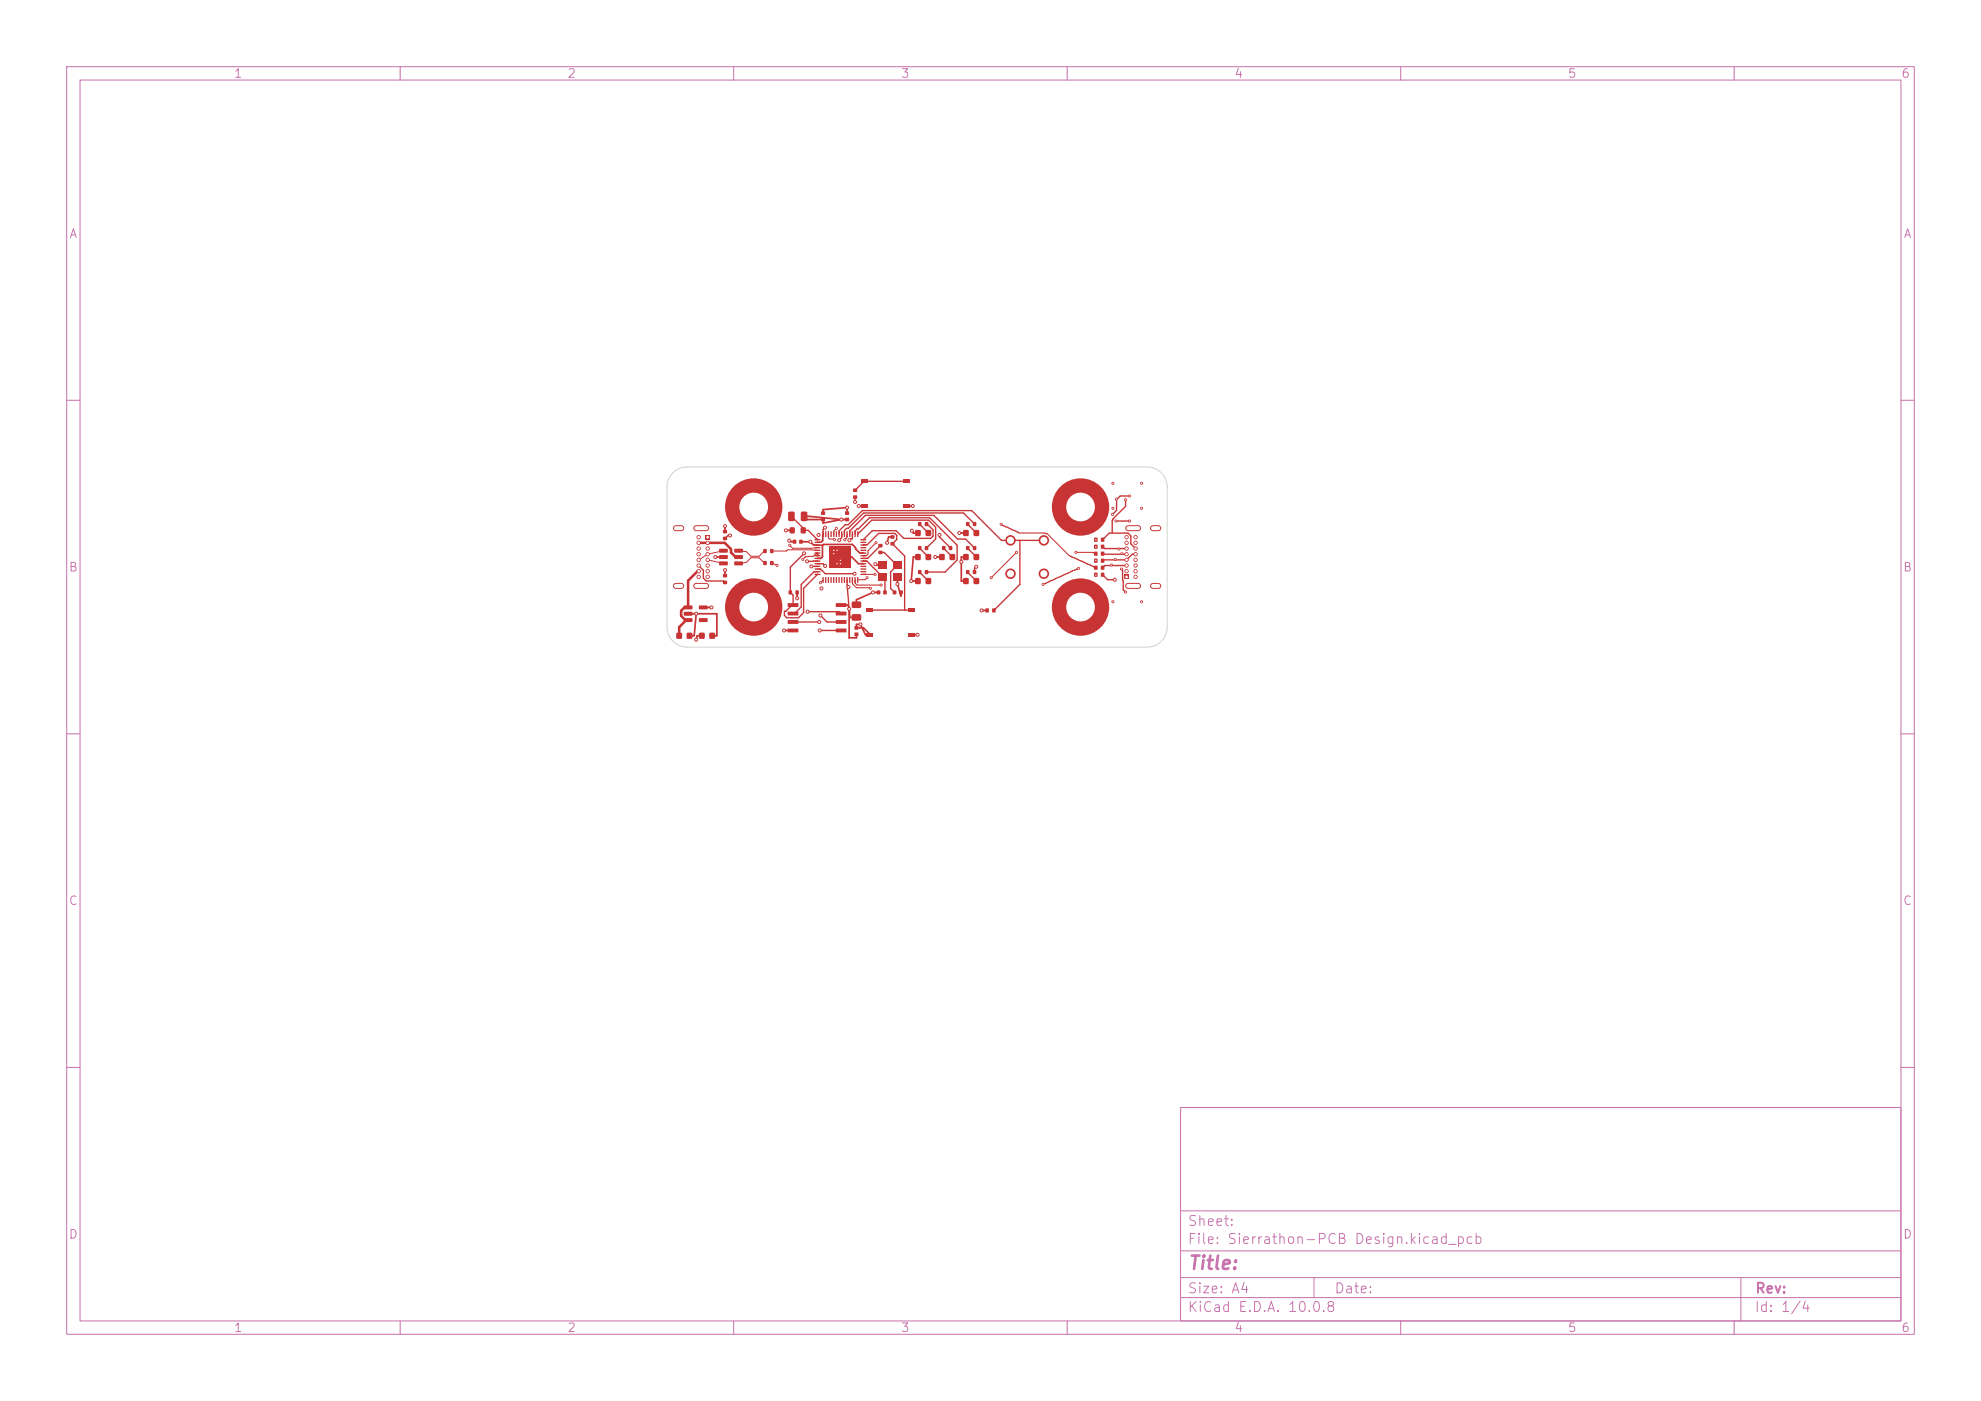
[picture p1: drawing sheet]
<svg xmlns="http://www.w3.org/2000/svg" width="297mm" height="210mm" viewBox="0 0 297 210" stroke-linecap="round" stroke-linejoin="round" font-family="sans-serif">
<defs><g id="words">
<text font-size="2" fill="#c872ab" x="178" y="190.8">Title:</text>
<g font-size="1.5" fill="#c872ab">
<text x="178" y="184.1">Sheet:</text>
<text x="178" y="186.8">File: Sierrathon-PCB Design.kicad_pcb</text>
<text x="178" y="197">KiCad E.D.A. 10.0.8</text>
<text x="178" y="194.2">Size: A4</text>
<text x="200" y="194.2">Date:</text>
<text x="263" y="197">Id: 1/4</text>
<text x="263" y="194.2">Rev:</text>
</g>
<g font-size="1.3" fill="#c872ab">
<text x="35" y="12">1</text>
<text x="85" y="12">2</text>
<text x="135" y="12">3</text>
<text x="185" y="12">4</text>
<text x="235" y="12">5</text>
<text x="285" y="12">6</text>
<text x="10.3" y="36">A</text>
<text x="285.3" y="36">A</text>
<text x="10.2" y="86">B</text>
<text x="285.2" y="86">B</text>
<text x="10.2" y="136">C</text>
<text x="285.2" y="136">C</text>
<text x="10.2" y="186">D</text>
<text x="285.2" y="186">D</text>
<text x="35" y="200">1</text>
<text x="85" y="200">2</text>
<text x="135" y="200">3</text>
<text x="185" y="200">4</text>
<text x="235" y="200">5</text>
<text x="285" y="200">6</text>
</g>
</g></defs>
<g fill="none" stroke="#c872ab" stroke-width=".15">
<path d="M10 10h277v190h-277zM12 12h273v186h-273zM60 10v2M110 10v2M160 10v2M210 10v2M260 10v2M10 60h2M285 60h2M10 110h2M285 110h2M10 160h2"/>
<path d="M177 166h108v32h-108zM285 160h2M60 198v2M110 198v2M160 198v2M177 194.5h108M177 191.5h108M177 187.5h108M177 181.5h108M197 191.5v3M210 198v2M260 198v2"/>
<path d="M261 191.5v6.5"/>
</g>
<g fill="#c83434">
<path d="M107.8 82.3h1.2l.1 .5-.1 .1-1.1-.1-.1-.1z"/>
<path d="M107.8 83.2h1.2l.1 .5-.1 .1h-1.1l-.1-.1z"/>
<path d="M107.8 84.2h1.2l.1 .5-.1 .1-1.1-.1-.1-.1z"/>
<path d="M110.1 84.2h1.2l.1 .5-.2 .1-1-.1-.1-.1z"/>
<path d="M110.1 83.2h1.2l.1 .5-.2 .1h-1l-.1-.1z"/>
<path d="M110.1 82.3h1.2l.1 .5-.2 .1-1-.1-.1-.1z"/>
<path d="M102.5 90.8h1.2l.1 .5-.1 .1-1.1-.1-.1-.1z"/>
<path d="M102.5 91.7h1.2l.1 .5-.1 .1h-1.1l-.1-.1z"/>
<path d="M102.5 92.7h1.2l.1 .5-.1 .1-1.1-.1-.1-.1z"/>
<path d="M104.8 92.7h1.2l.1 .5-.2 .1-1-.1-.1-.1z"/>
<path d="M104.8 90.8h1.2l.1 .5-.2 .1-1-.1-.1-.1z"/>
<path d="M126.7 77.6h.6v.5h-.6z"/>
<path d="M126.7 76.7h.6v.5h-.6z"/>
<path d="M123.1 77.6h.6v.5h-.6z"/>
<path d="M123.1 76.7h.6v.5h-.6z"/>
<path d="M165.1 84.8h.4v.6h-.4z"/>
<path d="M164.1 84.8h.4v.6h-.4z"/>
<path d="M137.2 86.7h.8v.8h-.8z"/>
<path d="M138.8 86.7h.8v.8h-.8z"/>
<path d="M114.5 82.3h.4v.6h-.4z"/>
<path d="M115.5 82.3h.4v.6h-.4z"/>
<path d="M133.5 81.3h.6v.4h-.6z"/>
<path d="M133.5 80.3h.6v.4h-.6z"/>
<path d="M118.1 90.4h1.6v.5l-1.6 .1z"/>
<path d="M118.1 91.7h1.6v.5h-1.6z"/>
<path d="M118.1 93h1.6v.5h-1.6z"/>
<path d="M118.1 94.2h1.6v.6h-1.6z"/>
<path d="M125.3 94.2h1.6v.6h-1.6z"/>
<path d="M125.3 93h1.6v.5h-1.6z"/>
<path d="M125.3 91.7h1.6v.5h-1.6z"/>
<path d="M125.3 90.4h1.6v.5l-1.6 .1z"/>
<path d="M133.9 88.5h.5v.6h-.5z"/>
<path d="M134.8 88.5h.5v.6h-.5z"/>
<path d="M165.1 85.9h.4v.5h-.4z"/>
<path d="M164.1 85.9h.4v.5h-.4z"/>
<path d="M108.4 87.1h.6v.4h-.6z"/>
<path d="M108.4 86.1h.6v.4h-.6z"/>
<path d="M123.3 86.5l.2 .1v.8l-.2-.1z"/>
<path d="M123.7 86.5l.2 .1v.8l-.2-.1z"/>
<path d="M124.1 86.5l.2 .1v.8l-.2-.1z"/>
<path d="M124.5 86.5l.2 .1v.8l-.2-.1z"/>
<path d="M124.9 86.5l.2 .1v.8l-.2-.1z"/>
<path d="M125.3 86.5l.2 .1v.8l-.2-.1z"/>
<path d="M125.7 86.5l.2 .1-.1 .8-.1-.1z"/>
<path d="M126.1 86.5l.2 .1-.1 .8-.1-.1z"/>
<path d="M126.5 86.5l.2 .1-.1 .8-.1-.1z"/>
<path d="M126.9 86.5l.2 .1-.1 .8-.1-.1z"/>
<path d="M127.3 86.5l.2 .1-.1 .8-.1-.1z"/>
<path d="M127.7 86.5l.2 .1-.1 .8-.1-.1z"/>
<path d="M128.1 86.5l.2 .1-.1 .8-.1-.1z"/>
<path d="M128.5 86.5l.2 .1-.1 .8-.1-.1z"/>
<path d="M129 86h.8l.1 .2h-.9z"/>
<path d="M129 85.6h.8l.1 .2h-.9z"/>
<path d="M129 85.2h.8l.1 .2h-.9z"/>
<path d="M129 84.8h.8l.1 .2h-.9z"/>
<path d="M129 84.4h.8l.1 .2h-.9z"/>
<path d="M129 84h.8l.1 .2h-.9z"/>
<path d="M129 83.6h.8l.1 .2h-.9z"/>
<path d="M129 83.2h.8l.1 .2h-.9z"/>
<path d="M129 82.8h.8l.1 .2h-.9z"/>
<path d="M129 82.4h.8l.1 .2h-.9z"/>
<path d="M129 82h.8l.1 .2h-.9z"/>
<path d="M129 81.6h.8l.1 .2h-.9z"/>
<path d="M129 81.2h.8l.1 .2h-.9z"/>
<path d="M129 80.8h.8l.1 .2h-.9z"/>
<path d="M128.5 79.6l.2 .1-.1 .8h-.1z"/>
<path d="M128.1 79.6l.2 .1-.1 .8h-.1z"/>
<path d="M127.7 79.6l.2 .1-.1 .8h-.1z"/>
<path d="M127.3 79.6l.2 .1-.1 .8h-.1z"/>
<path d="M126.9 79.6l.2 .1-.1 .8h-.1z"/>
<path d="M126.5 79.6l.2 .1-.1 .8h-.1z"/>
<path d="M126.1 79.6l.2 .1-.1 .8h-.1z"/>
<path d="M125.7 79.6l.2 .1-.1 .8h-.1z"/>
<path d="M125.3 79.6l.2 .1v.8h-.2z"/>
<path d="M124.9 79.6l.2 .1v.8h-.2z"/>
<path d="M124.5 79.6l.2 .1v.8h-.2z"/>
<path d="M124.1 79.6l.2 .1v.8h-.2z"/>
<path d="M123.7 79.6l.2 .1v.8h-.2z"/>
<path d="M123.3 79.6l.2 .1v.8h-.2z"/>
<path d="M122.1 80.8h.8l.1 .2h-.8z"/>
<path d="M122.1 81.2h.8l.1 .2h-.8z"/>
<path d="M122.1 81.6h.8l.1 .2h-.8z"/>
<path d="M122.1 82h.8l.1 .2h-.8z"/>
<path d="M122.1 82.4h.8l.1 .2h-.8z"/>
<path d="M122.1 82.8h.8l.1 .2h-.8z"/>
<path d="M122.1 83.2h.8l.1 .2h-.8z"/>
<path d="M122.1 83.6h.8l.1 .2h-.8z"/>
<path d="M122.1 84h.8l.1 .2h-.8z"/>
<path d="M122.1 84.4h.8l.1 .2h-.8z"/>
<path d="M122.1 84.8h.8l.1 .2h-.8z"/>
<path d="M122.1 85.2h.8l.1 .2h-.8z"/>
<path d="M122.1 85.6h.8l.1 .2h-.8z"/>
<path d="M122.1 86h.8l.1 .2h-.8z"/>
<path d="M124.4 81.9h3.2v3.2h-3.2z"/>
<path d="M118.2 76.7h.7l.2 .1v1.1l-.1 .2h-.6l-.2-.1z"/>
<path d="M120.1 76.7h.7l.2 .1v1.1l-.1 .2h-.6l-.2-.1z"/>
<path d="M128.1 94.8h.6v.5h-.6z"/>
<path d="M128.1 93.9h.6v.5h-.6z"/>
<path d="M165.1 80.6h.4v.6h-.4z"/>
<path d="M164.1 80.6h.4v.6h-.4z"/>
<path d="M114.5 84.1h.4v.6h-.4z"/>
<path d="M115.5 84.1h.4v.6h-.4z"/>
<path d="M165.1 83.8h.4v.5h-.4z"/>
<path d="M164.1 83.8h.4v.5h-.4z"/>
<path d="M137.7 78.3h.4v.5h-.4z"/>
<path d="M138.7 78.3h.4v.5h-.4z"/>
<path d="M129.8 91.2h1v.5h-1z"/>
<path d="M136.2 91.2h1v.5h-1z"/>
<path d="M129.8 94.9h1v.5h-1z"/>
<path d="M136.2 94.9h1v.5h-1z"/>
<path d="M137.2 79.5h.8v.8h-.8z"/>
<path d="M138.8 79.5h.8v.8h-.8z"/>
<path d="M144.4 83.1h.8v.8h-.8z"/>
<path d="M146 83.1h.8v.8h-.8z"/>
<path d="M131.5 88.5h.5v.6h-.5z"/>
<path d="M132.4 88.5h.5v.6h-.5z"/>
<path d="M168.6 86.2h.6v.6h-.6z"/>
<circle cx="113" cy="91" r="4.3"/>
<circle cx="151.5" cy="81" r=".79"/>
<circle cx="156.5" cy="81" r=".79"/>
<circle cx="156.5" cy="86" r=".79"/>
<circle cx="151.5" cy="86" r=".79"/>
<circle cx="168.9" cy="85.6" r=".33"/>
<circle cx="168.9" cy="84.8" r=".33"/>
<circle cx="168.9" cy="83.9" r=".33"/>
<circle cx="168.9" cy="83.1" r=".33"/>
<circle cx="168.9" cy="82.2" r=".33"/>
<circle cx="168.9" cy="81.4" r=".33"/>
<circle cx="168.9" cy="80.5" r=".33"/>
<circle cx="170.2" cy="80.5" r=".33"/>
<circle cx="170.3" cy="81.4" r=".33"/>
<circle cx="170.2" cy="82.2" r=".33"/>
<circle cx="170.3" cy="83.1" r=".33"/>
<circle cx="170.3" cy="83.9" r=".33"/>
<circle cx="170.2" cy="84.8" r=".33"/>
<circle cx="170.3" cy="85.6" r=".33"/>
<circle cx="170.2" cy="86.5" r=".33"/>
</g>
<path d="M169.1 79.2h1.5M172.9 79.2h.8M169.1 87.8h1.5M172.9 87.8h.8" fill="none" stroke="#c83434" stroke-width=".9"/>
<g fill="#c83434">
<path d="M127.7 92.1h1.3l.1 .2v.6l-.2 .2-1.1-.1-.1-.2z"/>
<path d="M127.7 90.2h1.3l.1 .2v.6l-.2 .2-1.1-.1-.1-.2z"/>
<path d="M108.4 80.5h.6v.4h-.6z"/>
<path d="M108.4 79.5h.6v.4h-.6z"/>
<path d="M118.4 79.1h.7v.8h-.7z"/>
<path d="M120.1 79.1h.7v.8h-.7z"/>
<path d="M140.8 83.1h.8v.8h-.8z"/>
<path d="M142.4 83.1h.8v.8h-.8z"/>
<path d="M144.9 78.3h.4v.5h-.4z"/>
<path d="M145.9 78.3h.4v.5h-.4z"/>
<path d="M165.1 81.7h.4v.5h-.4z"/>
<path d="M164.1 81.7h.4v.5h-.4z"/>
<path d="M118.9 80.9h.5v.6h-.5z"/>
<path d="M119.8 80.9h.5v.6h-.5z"/>
<path d="M131.6 86h1.3v1h-1.3z"/>
<path d="M133.9 86h1.3v1h-1.3z"/>
<path d="M133.9 84.2h1.3v1.1h-1.3z"/>
<path d="M131.6 84.2h1.3v1.1h-1.3z"/>
<path d="M118.3 88.5h.4v.6h-.4z"/>
<path d="M119.3 88.5h.4v.6h-.4z"/>
<path d="M105.8 80.2h.6v.7h-.6z"/>
<circle cx="113" cy="76" r="4.3"/>
<circle cx="162" cy="76" r="4.3"/>
<circle cx="106.1" cy="81.4" r=".33"/>
<circle cx="106.1" cy="82.2" r=".33"/>
<circle cx="106.1" cy="83.1" r=".33"/>
<circle cx="106.1" cy="83.9" r=".33"/>
<circle cx="106.1" cy="84.8" r=".33"/>
<circle cx="106.1" cy="85.6" r=".33"/>
<circle cx="106.1" cy="86.5" r=".33"/>
<circle cx="104.7" cy="86.5" r=".33"/>
<circle cx="104.8" cy="85.6" r=".33"/>
<circle cx="104.7" cy="84.8" r=".33"/>
<circle cx="104.8" cy="83.9" r=".33"/>
<circle cx="104.8" cy="83.1" r=".33"/>
<circle cx="104.7" cy="82.2" r=".33"/>
<circle cx="104.8" cy="81.4" r=".33"/>
<circle cx="104.7" cy="80.5" r=".33"/>
</g>
<path d="M101.3 79.2h.8M104.4 79.2h1.5M101.3 87.8h.8M104.4 87.8h1.5" fill="none" stroke="#c83434" stroke-width=".9"/>
<g fill="#c83434">
<path d="M129.1 71.9h1v.5h-1z"/>
<path d="M135.5 71.9h1v.5h-1z"/>
<path d="M129.1 75.6h1v.5h-1z"/>
<path d="M135.5 75.6h1v.5h-1z"/>
<path d="M127.9 74.3h.6v.4h-.6z"/>
<path d="M127.9 73.3h.6v.4h-.6z"/>
<path d="M137.2 83.1h.8v.8h-.8z"/>
<path d="M138.8 83.1h.8v.8h-.8z"/>
<path d="M131.7 82.6h.6v.4h-.6z"/>
<path d="M131.7 81.6h.6v.4h-.6z"/>
<path d="M165.1 82.7h.4v.6h-.4z"/>
<path d="M164.1 82.7h.4v.6h-.4z"/>
<path d="M144.9 81.9h.4v.5h-.4z"/>
<path d="M145.9 81.9h.4v.5h-.4z"/>
<path d="M137.7 85.5h.4v.5h-.4z"/>
<path d="M138.7 85.5h.4v.5h-.4z"/>
<path d="M147.8 91.2h.4v.6h-.4z"/>
<path d="M148.8 91.2h.4v.6h-.4z"/>
<path d="M144.4 86.7h.8v.8h-.8z"/>
<path d="M146 86.7h.8v.8h-.8z"/>
<path d="M144.9 85.5h.4v.5h-.4z"/>
<path d="M145.9 85.5h.4v.5h-.4z"/>
<path d="M101.4 94.9h.8v.8h-.8z"/>
<path d="M103 94.9h.8v.8h-.8z"/>
<path d="M137.7 81.9h.4v.5h-.4z"/>
<path d="M138.7 81.9h.4v.5h-.4z"/>
<path d="M144.4 79.5h.8v.8h-.8z"/>
<path d="M146 79.5h.8v.8h-.8z"/>
<path d="M141.3 81.9h.4v.5h-.4z"/>
<path d="M142.3 81.9h.4v.5h-.4z"/>
<path d="M104.8 94.9h.8v.8h-.8z"/>
<path d="M106.4 94.9h.8v.8h-.8z"/>
<circle cx="162" cy="91" r="4.3"/>
<circle cx="108.7" cy="85.5" r=".3"/>
<circle cx="126" cy="84" r=".23"/>
<circle cx="126" cy="84.5" r=".23"/>
<circle cx="166.9" cy="76.2" r=".23"/>
<circle cx="134.5" cy="87.6" r=".3"/>
<circle cx="108.7" cy="78.9" r=".3"/>
<circle cx="131.2" cy="84.6" r=".3"/>
<circle cx="117.5" cy="94.5" r=".3"/>
<circle cx="126.1" cy="77.9" r=".3"/>
<circle cx="136.6" cy="87.1" r=".3"/>
<circle cx="125" cy="83" r=".23"/>
<circle cx="130.9" cy="88.8" r=".3"/>
<circle cx="166.9" cy="72.4" r=".23"/>
<circle cx="125.5" cy="82.5" r=".23"/>
<circle cx="123.1" cy="88.2" r=".3"/>
<circle cx="166.9" cy="90.2" r=".23"/>
<circle cx="104.4" cy="92" r=".3"/>
<circle cx="143.8" cy="79.9" r=".3"/>
<circle cx="129" cy="93.6" r=".3"/>
<circle cx="140.2" cy="83.5" r=".3"/>
<circle cx="122.7" cy="80.2" r=".3"/>
<circle cx="125.5" cy="84.5" r=".23"/>
<circle cx="137.6" cy="95.1" r=".3"/>
<circle cx="128.7" cy="75.8" r=".3"/>
<circle cx="136.7" cy="79.5" r=".3"/>
<circle cx="125" cy="82.5" r=".23"/>
<circle cx="136.9" cy="75.8" r=".3"/>
<circle cx="118.3" cy="81" r=".3"/>
<circle cx="107.2" cy="83.5" r=".3"/>
<circle cx="144.1" cy="84.2" r=".3"/>
<circle cx="131.3" cy="81.4" r=".23"/>
<circle cx="123" cy="87.3" r=".23"/>
<circle cx="123.7" cy="79.1" r=".3"/>
<circle cx="126.6" cy="80.9" r=".23"/>
<circle cx="171.2" cy="90.2" r=".23"/>
<circle cx="171.2" cy="76.2" r=".23"/>
<circle cx="147.2" cy="91.5" r=".3"/>
<circle cx="120.4" cy="83.8" r=".23"/>
<circle cx="127" cy="76.1" r=".3"/>
<circle cx="133" cy="81.4" r=".3"/>
<circle cx="171.2" cy="72.4" r=".23"/>
<circle cx="119.5" cy="89.7" r=".3"/>
<circle cx="106.7" cy="91.1" r=".3"/>
<circle cx="104.4" cy="95.9" r=".3"/>
<circle cx="117.8" cy="79.5" r=".3"/>
<circle cx="127.2" cy="88" r=".3"/>
<circle cx="127.3" cy="91.3" r=".3"/>
<circle cx="166.6" cy="84.7" r=".23"/>
<circle cx="167.4" cy="74.8" r=".23"/>
<circle cx="166.8" cy="77.1" r=".23"/>
<circle cx="169.3" cy="74.4" r=".23"/>
<circle cx="125.4" cy="79.2" r=".23"/>
<circle cx="150.1" cy="78.6" r=".23"/>
<circle cx="128.2" cy="75.3" r=".3"/>
<circle cx="120.6" cy="82.9" r=".3"/>
<circle cx="128.1" cy="86" r=".3"/>
<circle cx="122.8" cy="93.2" r=".3"/>
<circle cx="121.6" cy="84.9" r=".3"/>
<circle cx="122.9" cy="94.5" r=".3"/>
<circle cx="123.7" cy="84.8" r=".3"/>
<circle cx="123" cy="92.3" r=".3"/>
<circle cx="121" cy="84.1" r=".3"/>
<circle cx="121.1" cy="91.7" r=".3"/>
<circle cx="167.1" cy="86.9" r=".3"/>
<circle cx="131.2" cy="86.1" r=".23"/>
<circle cx="164.3" cy="86.2" r=".23"/>
<circle cx="130.5" cy="88.2" r=".23"/>
<circle cx="161.7" cy="85.2" r=".23"/>
<circle cx="156.4" cy="87.6" r=".23"/>
<circle cx="164.3" cy="84" r=".23"/>
<circle cx="161.3" cy="82.8" r=".23"/>
<circle cx="152.4" cy="82.8" r=".23"/>
<circle cx="132.1" cy="87.7" r=".23"/>
<circle cx="148.6" cy="86.6" r=".23"/>
<circle cx="164.3" cy="82" r=".23"/>
<circle cx="130" cy="86.6" r=".23"/>
<circle cx="121.5" cy="81.2" r=".3"/>
<circle cx="146.4" cy="85" r=".3"/>
<circle cx="127.3" cy="81" r=".3"/>
<circle cx="140.9" cy="80.2" r=".3"/>
<circle cx="125.8" cy="81" r=".3"/>
<circle cx="125.1" cy="80.9" r=".23"/>
<circle cx="164.3" cy="80.9" r=".23"/>
<circle cx="116.5" cy="84.7" r=".23"/>
<circle cx="118.4" cy="81.7" r=".23"/>
<circle cx="168.7" cy="74.9" r=".23"/>
<circle cx="167.3" cy="78.1" r=".23"/>
<circle cx="169.3" cy="78.1" r=".23"/>
<circle cx="167.2" cy="83.8" r=".23"/>
<circle cx="168.2" cy="83" r=".23"/>
<circle cx="167.7" cy="82.3" r=".23"/>
<circle cx="168.1" cy="85.3" r=".23"/>
<circle cx="168.7" cy="88.7" r=".23"/>
<circle cx="109.4" cy="80.3" r=".3"/>
</g>
<g fill="none" stroke="#c83434" stroke-width=".15">
<path d="M106.1 83.9l2.4 .6M108.5 84.4v.1M108.5 82.6h.1M108.5 82.6l-2.4 .5-1.4 .8M110.7 84.5l1.2-.2 .7-.7h1.2l.9 .9M110.7 82.6h.1M110.7 84.4h.1M111.3 84.4l-.6 .1M114.6 82.5h.1M114.6 82.5l.1 .1M114.7 84.4l-.1 .1M114.7 82.5l-.9 .9h-1.2l-.7-.7-1.2-.1"/>
<path d="M115.7 84.4l.8 .4M118.4 81.8l.4 .4 3.8-.1M122.6 82.5l-4.5-.1-.2 .2h-2.2M122.6 82.5h.1M122.6 82.1h.1"/>
</g>
<g fill="none" stroke="#c83434" stroke-width=".25">
<path d="M108.7 78.9v.8M117.8 79.5h1M120.5 77.4l5.6 .5-2.7 .5v-.5h-2.4zM123.4 76.9v-.5l3.6-.3v.8M126.1 77.9h.9M128.7 75.9h1.1M135.8 75.9h1.1M136.7 79.5l.2 .4h.7M143.8 79.9h1M103.2 92h4.3v3.3h-.7M104.4 92l-.3 3.3h-.7M105.2 95.3h-.7l-.1 .6"/>
<path d="M105.4 91.1h1.3M107.2 83.5h1.3M108.7 85.5v.8M117.5 94.5h1.4M118.3 81l.3 .2h.5M119.5 88.8v.9M120.1 81.2h1.4l.5 .5h.6M122.6 83.1h.1M122.6 83h.1M122.6 82.9v.1M122.6 83.1v.2M122.6 83.7h.1"/>
<path d="M122.6 81.3h.1M123.3 81.7v.1M123.3 81.8v1.7l-.2 .2h-.4M123.3 81.8l.2-.2h4.3l1.1 1.3h.5M123.3 80.2v.8l-.2 .3M126 84v-.5h1.7l1 1h.7M126.1 90.7h1l.2 .6M127.3 91.3v4.3h1.1v-.5M127.3 91.3l.1 1.3h1M128.4 93.6v.5h1.1l1 1.1h-.8l-.7-1.6zM131.2 84.6l.3 .1h.7M131.7 88.8h-.8l-2.5 1.1v.8"/>
<path d="M133.8 80.5h-.6l-.2 .9M134.5 86.5v1.1l.6 1.8v-.6M136.5 95.2h1.1M137.6 83.5h-.7l-.3 3.6h1M140.2 83.5h1M144.8 83.5h-.7v3.6h.7M147.2 91.5h.8"/>
</g>
<path d="M102.8 93l-1 1v1.3M103.1 93h.1M103.2 93h-.4M104.7 85.6h-.1l-1.4 1.4v4.1h-.6l-.5 .4v.8l.7 .7M104.7 81.4h4l.9 .9v.5l.7 .7h.4" fill="none" stroke="#c83434" stroke-width=".38"/>
<g fill="none" stroke="#c83434" stroke-width=".16">
<path d="M125.4 79.2l-.4 .4v.5M150.1 78.6l2.7 1.3h3.9l.3 .1 3.3 3.3 4 1.8M122.6 82.9h-.2l-.5 .5-1.1 .1-.4 .4M123.4 86.9l-.4 .4M124.2 80.1v.5l.2 .2h.6l.1 .1M127 80.1v.4l-.4 .4M127.8 86.9v.6l.6 .6h2l.1 .1M128.2 86.9v.5l.3 .3h3.6M129.4 86.1h1.8M130 86.6l-.3 .3h-1.1M131.3 81.4l-1.2 1.2v.5l-.2 .2h-.5M152.4 82.8l-3.8 3.8"/>
<path d="M161.3 82.8h2.6l.4 .2M161.7 85.2l-5.3 2.4"/>
</g>
<g fill="none" stroke="#c83434" stroke-width=".2">
<path d="M118.6 77.4l1.8 1.8v.3h.8l1.4 1.4M123.7 79.1l-.3 .3-.1 .8M128.2 74.5v.8M136 72.2h-6.5l-1.3 1.3M137.9 78.6l1.3 1.3M138.9 78.6l1 .8v1l-.4 .3h-4l-1.2-1.1h-3.5l-1.4 1.3M139.2 79.9h.1M145.1 78.6l1.3 1.3M146.1 78.6l-1.6-1.7h-15l-2.3 2.3h-.3l-.3 .3v.6M146.4 79.9h.1M167.3 78.1h2M167.4 74.8v1.7l-.6 .6"/>
<path d="M168.7 74.9v1l-1.9 2v2M169.3 74.4h-1.4l-.3 .3M104.7 84.8l.8 .7v1.2l.4 .4h2.6l.2 .2M109.4 80.3h-.3l-.4 .4M118.9 93.2h.1M118.9 93.2h3.9M120.6 82.9l-2.1 2.1v3.8l.4 .4v1.5h-.1l-1 .9h-.2v.7l.3 .3h1.8l.8-.8v-3.6l2.1-2.1M121.1 91.7h4.7l.3 .3M121.6 84.9h1M122.4 80.7h.1M122.6 86.1h.1M122.6 82.9v.4"/>
<path d="M122.6 85.7h-.6l-1.9 1.9v3.4l-1 1h-.2M122.6 85.3h.4l.7 .7h4.4M122.6 84.5h.8l.3 .3M122.6 84.1h-1.6M122.6 81.7h.1M122.6 81.3h.1M122.6 81.3h.5M122.6 81.7h.7M122.7 83.7h.1M122.9 94.5h3.2M123 92.3l1 .9h2.1M123.3 85.5h.1"/>
<path d="M125.8 80.1v-.5l.9-.9h.5l2.1-2.2h16.4l4.4 4.5h6.4M126 91.8h.1M126.2 80.1v.5l-.4 .4M127 86.9l.3 4.4M127.4 80.1v-.5l2.3-2.3h10.3l3.6 3.5h1.2l1.3 1.4M127.8 80.1v.7h-.2l-.3 .2M128.2 80.1v-.5l.3-.3h.2l1.7-1.7h9l4.1 4.1v2.2l-1.8 1.9h-2.8M128.6 80.1l2.1-2.1h8.5l1.1 1v1.8l-1.4 1.4M129.4 83.3h.1M129.4 84.1h.1M129.4 80.9h.1M129.4 84.1h.6l2.7 2.7v2"/>
<path d="M129.5 81.7h.5l1.7-1.7h2.5l.2 .2v.7l-.6 .6 1.8 1.8v8.2M129.5 81.7h-.1M129.9 84.1h.1M130.3 91.5h6.4M132 82.8h.6l1.9 2M132 81.8l-1.9 1.9h-.7M132.3 86.5h-.1M134.5 84.7l-1 1v2.5l.6 .6M137.9 82.2l1.3 1.3M137.9 85.8l1.3 1.3M139.2 87.1h.1M139.2 83.5h.1"/>
<path d="M140.9 80.2v.3l1.6 1.7M141.5 82.2l1.3 1.3M142.8 83.5h.1M145.1 82.2l1.3 1.3M145.1 85.8l1.3 1.3M146.4 85l-.3 .2v.6M146.4 83.5h.1M146.4 87.1h.1M152.9 81v6.6l-3.9 3.9M165.3 86.2l.8 .7h1M165.3 80.9l1-1h2.8l.4 .4v1.2l.8 .7M165.3 83l3.6 .1"/>
<path d="M165.3 82l.3 .2h3.3M168.2 85.3l.1 .2 .1 2.9 .3 .4M168.9 84.8h-3.3l-.3 .3M170.3 83.1h-.5l-.9 .8h-3.5l-.1 .2"/>
</g>
<path d="M100.9 70.9a3 3 0 0 1 2.1-.9h69a3 3 0 0 1 3 3v21a3 3 0 0 1-3 3h-69a3 3 0 0 1-3-3v-21a3 3 0 0 1 .9-2.1z" fill="none" stroke="#d0d2cd" stroke-width=".15"/>
<g fill="#fff">
<circle cx="108.7" cy="85.5" r=".15"/>
<circle cx="126" cy="84" r=".1"/>
<circle cx="126" cy="84.5" r=".1"/>
<circle cx="166.9" cy="76.2" r=".1"/>
<circle cx="134.5" cy="87.6" r=".15"/>
<circle cx="108.7" cy="78.9" r=".15"/>
<circle cx="131.2" cy="84.6" r=".15"/>
<circle cx="117.5" cy="94.5" r=".15"/>
<circle cx="126.1" cy="77.9" r=".15"/>
<circle cx="136.6" cy="87.1" r=".15"/>
<circle cx="125" cy="83" r=".1"/>
<circle cx="130.9" cy="88.8" r=".15"/>
<circle cx="166.9" cy="72.4" r=".1"/>
<circle cx="125.5" cy="82.5" r=".1"/>
<circle cx="123.1" cy="88.2" r=".15"/>
<circle cx="166.9" cy="90.2" r=".1"/>
<circle cx="104.4" cy="92" r=".15"/>
<circle cx="143.8" cy="79.9" r=".15"/>
<circle cx="129" cy="93.6" r=".15"/>
<circle cx="140.2" cy="83.5" r=".15"/>
<circle cx="122.7" cy="80.2" r=".15"/>
<circle cx="125.5" cy="84.5" r=".1"/>
<circle cx="137.6" cy="95.1" r=".15"/>
<circle cx="128.7" cy="75.8" r=".15"/>
<circle cx="136.7" cy="79.5" r=".15"/>
<circle cx="125" cy="82.5" r=".1"/>
<circle cx="136.9" cy="75.8" r=".15"/>
<circle cx="118.3" cy="81" r=".15"/>
<circle cx="107.2" cy="83.5" r=".15"/>
<circle cx="144.1" cy="84.2" r=".15"/>
<circle cx="131.3" cy="81.4" r=".1"/>
<circle cx="123" cy="87.3" r=".1"/>
<circle cx="123.7" cy="79.1" r=".15"/>
<circle cx="126.6" cy="80.9" r=".1"/>
<circle cx="171.2" cy="90.2" r=".1"/>
<circle cx="171.2" cy="76.2" r=".1"/>
<circle cx="147.2" cy="91.5" r=".15"/>
<circle cx="120.4" cy="83.8" r=".1"/>
<circle cx="127" cy="76.1" r=".15"/>
<circle cx="133" cy="81.4" r=".15"/>
<circle cx="171.2" cy="72.4" r=".1"/>
<circle cx="119.5" cy="89.7" r=".15"/>
<circle cx="106.7" cy="91.1" r=".15"/>
<circle cx="104.4" cy="95.9" r=".15"/>
<circle cx="117.8" cy="79.5" r=".15"/>
<circle cx="127.2" cy="88" r=".15"/>
<circle cx="127.3" cy="91.3" r=".15"/>
<circle cx="166.6" cy="84.7" r=".1"/>
<circle cx="167.4" cy="74.8" r=".1"/>
<circle cx="166.8" cy="77.1" r=".1"/>
<circle cx="169.3" cy="74.4" r=".1"/>
<circle cx="125.4" cy="79.2" r=".1"/>
<circle cx="150.1" cy="78.6" r=".1"/>
<circle cx="128.2" cy="75.3" r=".15"/>
<circle cx="120.6" cy="82.9" r=".15"/>
<circle cx="128.1" cy="86" r=".15"/>
<circle cx="122.8" cy="93.2" r=".15"/>
<circle cx="121.6" cy="84.9" r=".15"/>
<circle cx="122.9" cy="94.5" r=".15"/>
<circle cx="123.7" cy="84.8" r=".15"/>
<circle cx="123" cy="92.3" r=".15"/>
<circle cx="121" cy="84.1" r=".15"/>
<circle cx="121.1" cy="91.7" r=".15"/>
<circle cx="167.1" cy="86.9" r=".15"/>
<circle cx="131.2" cy="86.1" r=".1"/>
<circle cx="164.3" cy="86.2" r=".1"/>
<circle cx="130.5" cy="88.2" r=".1"/>
<circle cx="161.7" cy="85.2" r=".1"/>
<circle cx="156.4" cy="87.6" r=".1"/>
<circle cx="164.3" cy="84" r=".1"/>
<circle cx="161.3" cy="82.8" r=".1"/>
<circle cx="152.4" cy="82.8" r=".1"/>
<circle cx="132.1" cy="87.7" r=".1"/>
<circle cx="148.6" cy="86.6" r=".1"/>
<circle cx="164.3" cy="82" r=".1"/>
<circle cx="130" cy="86.6" r=".1"/>
<circle cx="121.5" cy="81.2" r=".15"/>
<circle cx="146.4" cy="85" r=".15"/>
<circle cx="127.3" cy="81" r=".15"/>
<circle cx="140.9" cy="80.2" r=".15"/>
<circle cx="125.8" cy="81" r=".15"/>
<circle cx="125.1" cy="80.9" r=".1"/>
<circle cx="164.3" cy="80.9" r=".1"/>
<circle cx="116.5" cy="84.7" r=".1"/>
<circle cx="118.4" cy="81.7" r=".1"/>
<circle cx="168.7" cy="74.9" r=".1"/>
<circle cx="167.3" cy="78.1" r=".1"/>
<circle cx="169.3" cy="78.1" r=".1"/>
<circle cx="167.2" cy="83.8" r=".1"/>
<circle cx="168.2" cy="83" r=".1"/>
<circle cx="167.7" cy="82.3" r=".1"/>
<circle cx="168.1" cy="85.3" r=".1"/>
<circle cx="168.7" cy="88.7" r=".1"/>
<circle cx="109.4" cy="80.3" r=".15"/>
<circle cx="113" cy="91" r="2.15"/>
<circle cx="151.5" cy="81" r=".53"/>
<circle cx="156.5" cy="81" r=".53"/>
<circle cx="156.5" cy="86" r=".53"/>
<circle cx="151.5" cy="86" r=".53"/>
<circle cx="168.9" cy="86.5" r=".2"/>
<circle cx="168.9" cy="85.6" r=".2"/>
<circle cx="168.9" cy="84.8" r=".2"/>
<circle cx="168.9" cy="83.9" r=".2"/>
<circle cx="168.9" cy="83.1" r=".2"/>
<circle cx="168.9" cy="82.2" r=".2"/>
<circle cx="168.9" cy="81.4" r=".2"/>
<circle cx="168.9" cy="80.5" r=".2"/>
<circle cx="170.2" cy="80.5" r=".2"/>
<circle cx="170.2" cy="81.4" r=".2"/>
<circle cx="170.2" cy="82.2" r=".2"/>
<circle cx="170.2" cy="83.1" r=".2"/>
<circle cx="170.2" cy="83.9" r=".2"/>
<circle cx="170.2" cy="84.8" r=".2"/>
<circle cx="170.2" cy="85.6" r=".2"/>
<circle cx="170.2" cy="86.5" r=".2"/>
</g>
<path d="M169.1 79.2h1.5M172.9 79.2h.8M169.1 87.8h1.5M172.9 87.8h.8" fill="none" stroke="#fff" stroke-width=".6"/>
<g fill="#fff">
<circle cx="113" cy="76" r="2.15"/>
<circle cx="162" cy="76" r="2.15"/>
<circle cx="106.1" cy="80.5" r=".2"/>
<circle cx="106.1" cy="81.4" r=".2"/>
<circle cx="106.1" cy="82.2" r=".2"/>
<circle cx="106.1" cy="83.1" r=".2"/>
<circle cx="106.1" cy="83.9" r=".2"/>
<circle cx="106.1" cy="84.8" r=".2"/>
<circle cx="106.1" cy="85.6" r=".2"/>
<circle cx="106.1" cy="86.5" r=".2"/>
<circle cx="104.7" cy="86.5" r=".2"/>
<circle cx="104.7" cy="85.6" r=".2"/>
<circle cx="104.7" cy="84.8" r=".2"/>
<circle cx="104.7" cy="83.9" r=".2"/>
<circle cx="104.7" cy="83.1" r=".2"/>
<circle cx="104.7" cy="82.2" r=".2"/>
<circle cx="104.7" cy="81.4" r=".2"/>
<circle cx="104.7" cy="80.5" r=".2"/>
</g>
<path d="M101.3 79.2h.8M104.4 79.2h1.5M101.3 87.8h.8M104.4 87.8h1.5" fill="none" stroke="#fff" stroke-width=".6"/>
<circle cx="162" cy="91" r="2.15" fill="#fff"/>
<use href="#words"/>
</svg>
